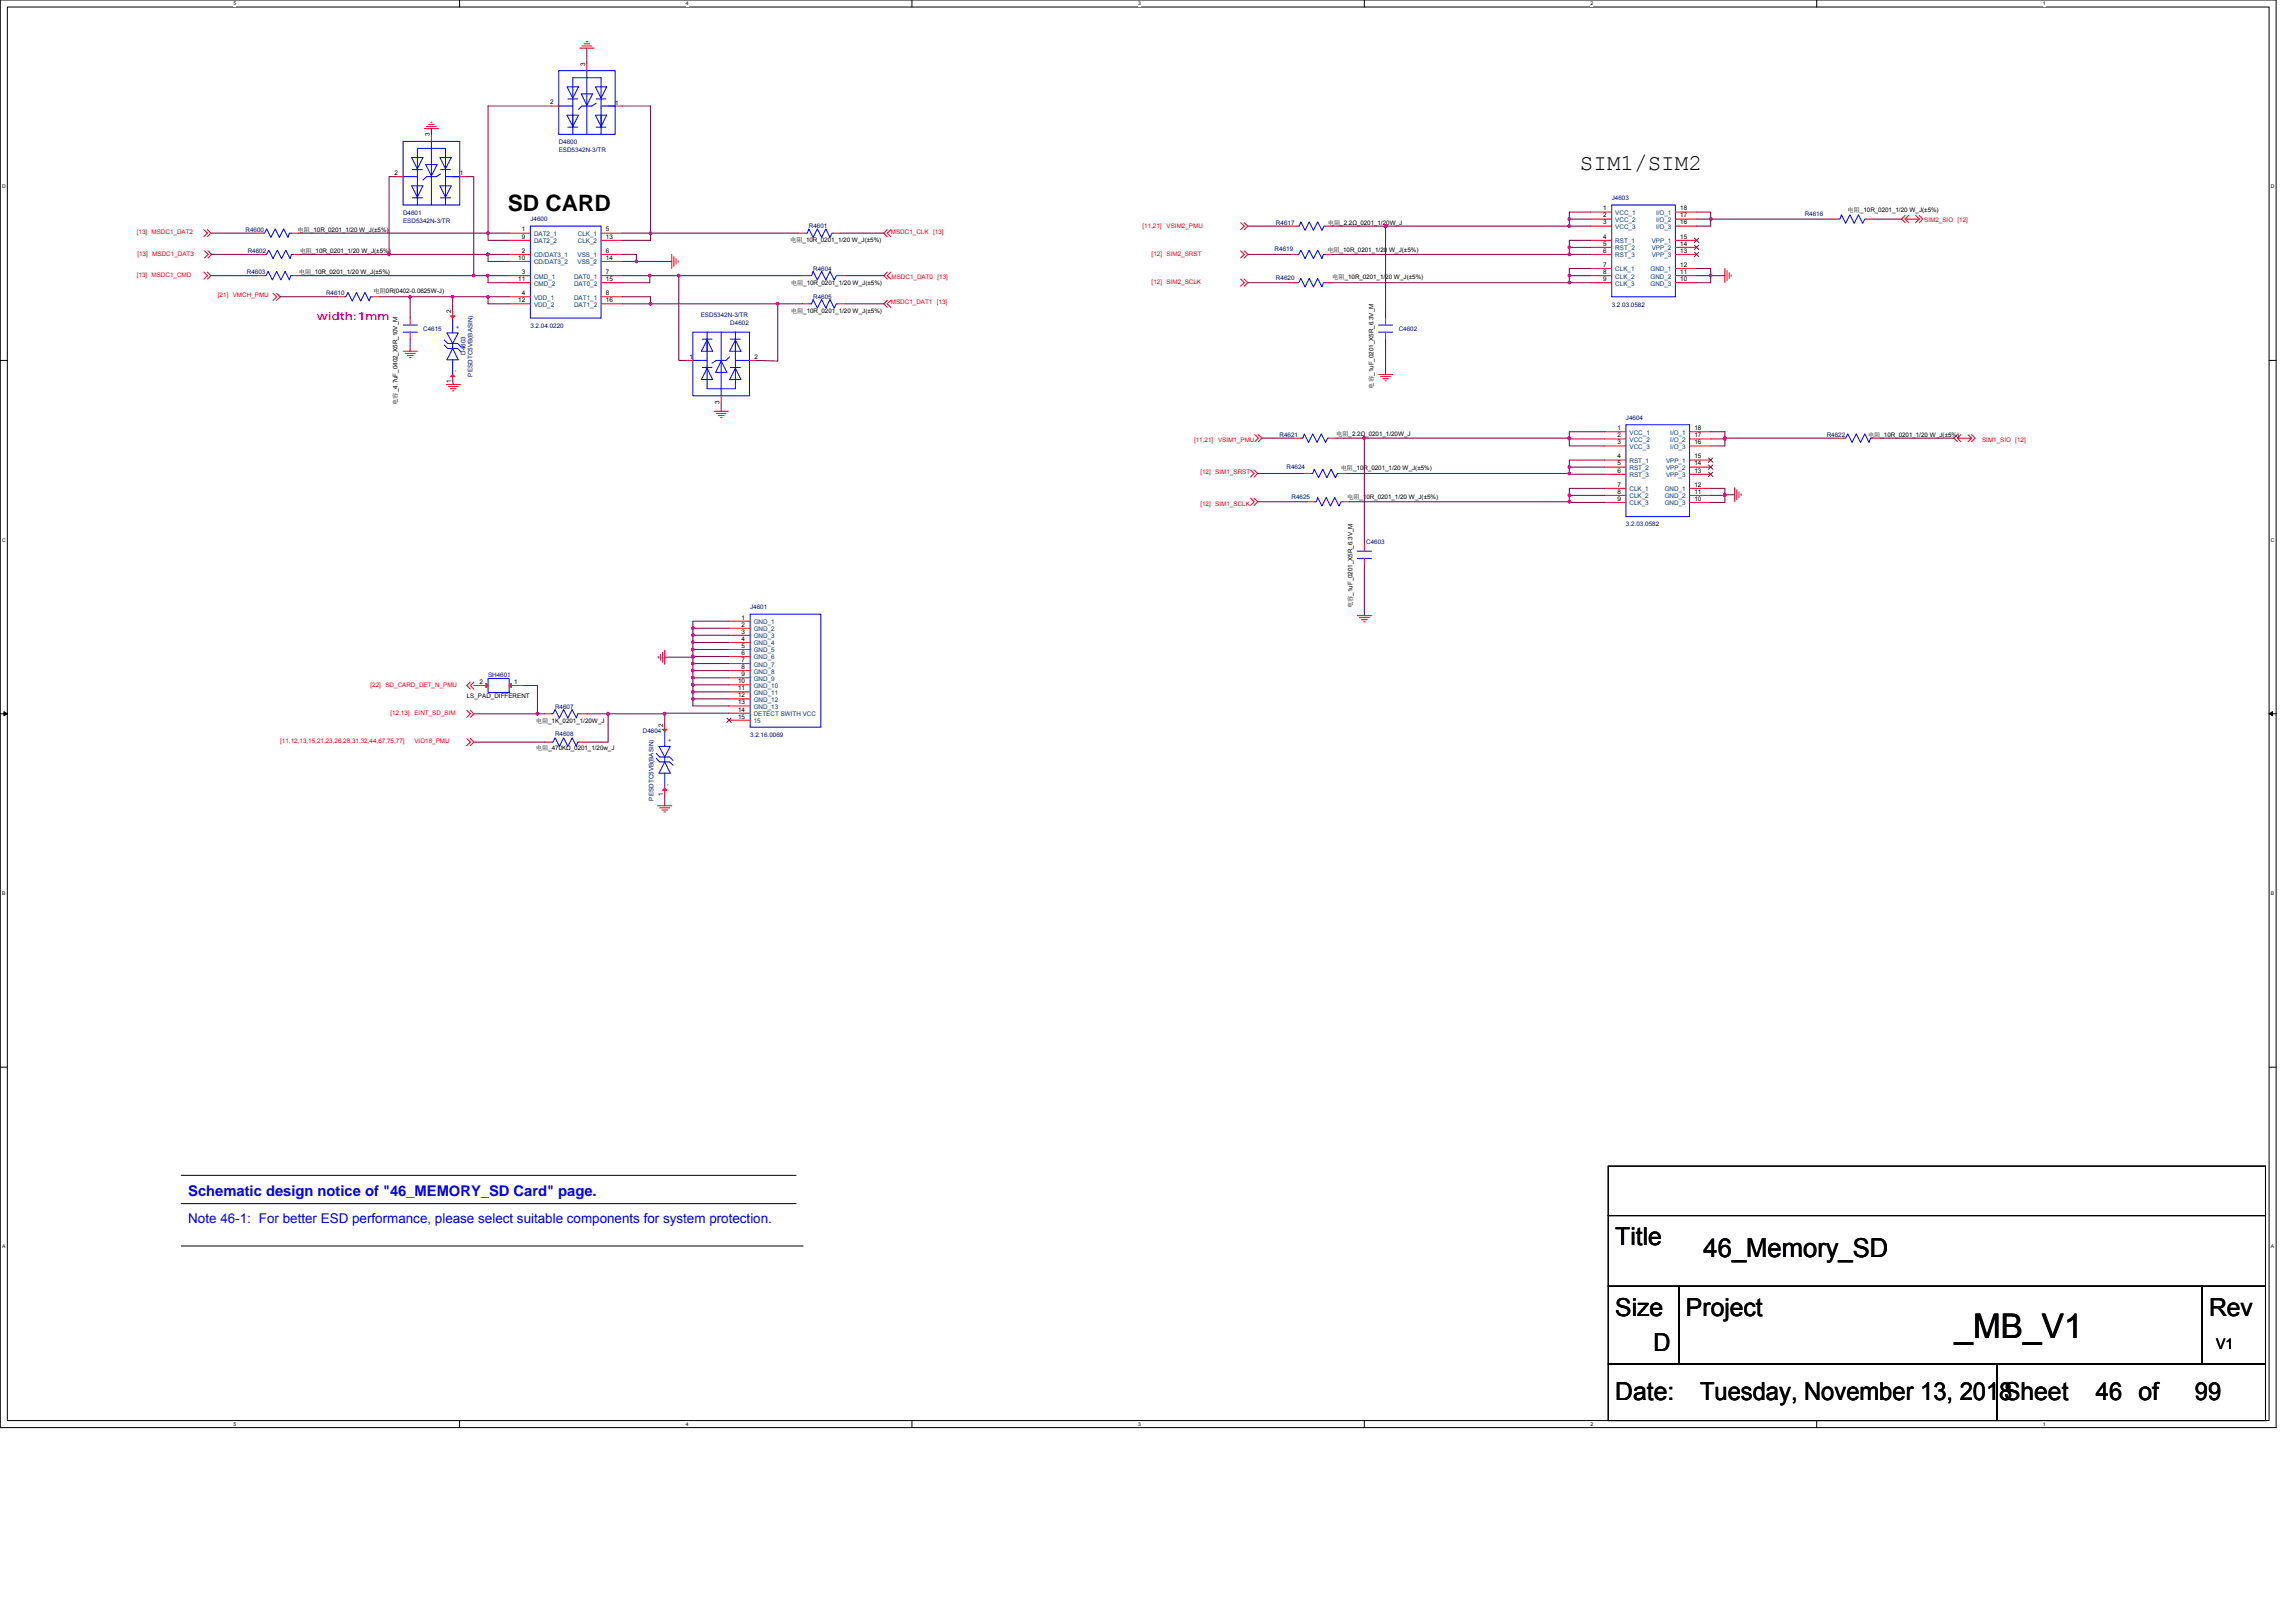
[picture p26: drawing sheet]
<svg xmlns="http://www.w3.org/2000/svg" width="297mm" height="210mm" viewBox="0 0 297 210" stroke-linecap="round" stroke-linejoin="round" font-family="sans-serif">
<defs><g id="words">
<text font-size="4.4" x="252.9" y="173.1">_MB_V1</text>
<text font-size="3.4" x="220.4" y="162.6">46_Memory_SD</text>
<g font-size="3.2">
<text x="209" y="161.1">Title</text>
<text x="209" y="170.2">Size</text>
<text x="218.1" y="170.2">Project</text>
<text x="285.8" y="170.2">Rev</text>
<text x="213.9" y="174.8">D</text>
<text x="209" y="181.2">Date:</text>
<text x="219.9" y="181.2">Tuesday, November 13, 2018Sheet</text>
<text x="271.2" y="181.2">46 of</text>
<text x="283.9" y="181.2">99</text>
</g>
<g font-size="2.9">
<text x="204.4" y="22">SIM1/SIM2</text>
<text x="65.7" y="27.3">SD CARD</text>
</g>
<text font-size="1.9" fill="#00f" x="24.4" y="154.7">Schematic design notice of &quot;46_MEMORY_SD Card&quot; page.</text>
<text font-size="1.9" x="286.7" y="174.5">V1</text>
<text font-size="1.7" fill="#00f" x="24.4" y="158.2">Note 46-1: For better ESD performance, please select suitable components for system protection.</text>
<text font-size="1.5" fill="#f0f" x="41" y="41.4">width:1mm</text>
<g font-size=".8">
<text x="75.7" y="8.5" transform="rotate(-90 75.7 8.5)">3</text>
<text x="55.6" y="17.7" transform="rotate(-90 55.6 17.7)">3</text>
<text x="71.2" y="13.5">2</text>
<text x="79.6" y="13.5">1</text>
<text x="51.1" y="22.6">2</text>
<text x="59.5" y="22.7">1</text>
<text x="38.5" y="30">电阻_10R_0201_1/20 W_J(±5%)</text>
<text x="67.5" y="30">1</text>
<text x="78.4" y="30">5</text>
<text x="171.8" y="29.1">电阻_2.2Ω_0201_1/20W_J</text>
<text x="207.4" y="27.2">1</text>
<text x="207.4" y="28.1">2</text>
<text x="207.4" y="29">3</text>
<text x="217.4" y="29">16</text>
<text x="217.4" y="28.1">17</text>
<text x="217.4" y="27.2">18</text>
<text x="239" y="27.4">电阻_10R_0201_1/20 W_J(±5%)</text>
<text x="38.7" y="35.5">电阻_10R_0201_1/20 W_J(±5%)</text>
<text x="38.8" y="32.7">电阻_10R_0201_1/20 W_J(±5%)</text>
<text x="67.1" y="33.6">10</text>
<text x="67.5" y="30.9">9</text>
<text x="67.5" y="32.7">2</text>
<text x="67.5" y="35.5">3</text>
<text x="78.4" y="30.9">13</text>
<text x="78.4" y="32.7">6</text>
<text x="78.4" y="33.6">14</text>
<text x="78.4" y="35.5">7</text>
<text x="102.2" y="31.3">电阻_10R_0201_1/20 W_J(±5%)</text>
<text x="171.7" y="32.6">电阻_10R_0201_1/20 W_J(±5%)</text>
<text x="207.4" y="30.9">4</text>
<text x="207.4" y="31.8">5</text>
<text x="207.4" y="32.7">6</text>
<text x="207.4" y="34.5">7</text>
<text x="207.4" y="35.5">8</text>
<text x="217.4" y="35.5">11</text>
<text x="217.4" y="34.5">12</text>
<text x="217.4" y="32.7">13</text>
<text x="217.4" y="31.8">14</text>
<text x="217.4" y="30.9">15</text>
<text x="48.3" y="37.9">电阻0R(0402-0.0625W-J)</text>
<text x="58.4" y="40.5" transform="rotate(-90 58.4 40.5)">2</text>
<text x="67.1" y="36.4">11</text>
<text x="67.1" y="39.1">12</text>
<text x="67.5" y="38.2">4</text>
<text x="78.4" y="36.4">15</text>
<text x="78.4" y="38.2">8</text>
<text x="78.4" y="39.1">16</text>
<text x="102.3" y="40.5">电阻_10R_0201_1/20 W_J(±5%)</text>
<text x="102.3" y="36.8">电阻_10R_0201_1/20 W_J(±5%)</text>
<text x="172.4" y="36.1">电阻_10R_0201_1/20 W_J(±5%)</text>
<text x="207.4" y="36.4">9</text>
<text x="217.4" y="36.4">10</text>
<text x="89.2" y="46.4">1</text>
<text x="97.6" y="46.4">2</text>
<text x="51.4" y="52.4" transform="rotate(-90 51.4 52.4)">电容_4.7uF_0402_X5R_10V_M</text>
<text x="58.4" y="49.5" transform="rotate(-90 58.4 49.5)">1</text>
<text x="93.1" y="52.3" transform="rotate(-90 93.1 52.3)">3</text>
<text x="177.7" y="50.3" transform="rotate(-90 177.7 50.3)">电容_1uF_0201_X5R_6.3V_M</text>
<text x="172.9" y="56.4">电阻_2.2Ω_0201_1/20W_J</text>
<text x="209.3" y="55.6">1</text>
<text x="209.3" y="56.6">2</text>
<text x="209.3" y="57.5">3</text>
<text x="209.3" y="59.3">4</text>
<text x="219.2" y="59.3">15</text>
<text x="219.2" y="57.5">16</text>
<text x="219.2" y="56.6">17</text>
<text x="219.2" y="55.6">18</text>
<text x="241.7" y="56.5">电阻_10R_0201_1/20 W_J(±5%)</text>
<text x="173.5" y="60.8">电阻_10R_0201_1/20 W_J(±5%)</text>
<text x="174.3" y="64.6">电阻_10R_0201_1/20 W_J(±5%)</text>
<text x="209.3" y="60.2">5</text>
<text x="209.3" y="61.2">6</text>
<text x="209.3" y="63">7</text>
<text x="209.3" y="63.9">8</text>
<text x="209.3" y="64.8">9</text>
<text x="219.2" y="64.8">10</text>
<text x="219.2" y="63.9">11</text>
<text x="219.2" y="63">12</text>
<text x="219.2" y="61.2">13</text>
<text x="219.2" y="60.2">14</text>
<text x="95.9" y="80.2">1</text>
<text x="95.9" y="81.1">2</text>
<text x="95.9" y="82">3</text>
<text x="95.9" y="82.9">4</text>
<text x="95.9" y="83.8">5</text>
<text x="175" y="78.7" transform="rotate(-90 175 78.7)">电容_1uF_0201_X5R_6.3V_M</text>
<text x="62" y="88.5">2</text>
<text x="66.5" y="88.5">1</text>
<text x="95.5" y="88.4">10</text>
<text x="95.5" y="89.3">11</text>
<text x="95.9" y="84.7">6</text>
<text x="95.9" y="85.6">7</text>
<text x="95.9" y="86.6">8</text>
<text x="95.9" y="87.5">9</text>
<text x="60.4" y="90.3">LS_PAD_DIFFERENT</text>
<text x="69.3" y="93.5">电阻_1K_0201_1/20W_J</text>
<text x="85.8" y="94" transform="rotate(-90 85.8 94)">2</text>
<text x="95.5" y="90.2">12</text>
<text x="95.5" y="91.1">13</text>
<text x="95.5" y="92.1">14</text>
<text x="95.5" y="93">15</text>
<text x="69.3" y="97.1">电阻_470KΩ_0201_1/20w_J</text>
<text x="85.8" y="103" transform="rotate(-90 85.8 103)">1</text>
</g>
<g font-size=".8" fill="#000080">
<text x="72.3" y="18.6">D4600</text>
<text x="72.3" y="19.7">ESD5342N-3/TR</text>
<text x="31.8" y="30">R4600</text>
<text x="52.2" y="27.8">D4601</text>
<text x="52.2" y="28.9">ESD5342N-3/TR</text>
<text x="68.6" y="28.6">J4600</text>
<text x="104.6" y="29.5">R4601</text>
<text x="165.1" y="29.1">R4617</text>
<text x="208.5" y="25.9">J4603</text>
<text x="233.5" y="28">R4616</text>
<text x="31.9" y="35.5">R4603</text>
<text x="32" y="32.7">R4602</text>
<text x="105.2" y="35">R4604</text>
<text x="164.9" y="32.5">R4619</text>
<text x="42.2" y="38.2">R4610</text>
<text x="90.7" y="41">ESD5342N-3/TR</text>
<text x="105.2" y="38.7">R4605</text>
<text x="165.1" y="36.3">R4620</text>
<text x="208.5" y="39.7">3.2.03.0582</text>
<text x="54.8" y="42.8">C4615</text>
<text x="60.2" y="45.9" transform="rotate(-90 60.2 45.9)">D4603</text>
<text x="68.6" y="42.4">3.2.04.0220</text>
<text x="94.5" y="42">D4602</text>
<text x="181" y="42.8">C4602</text>
<text x="61.1" y="48.7" transform="rotate(-90 61.1 48.7)">PESDTC5VB(BASIN)</text>
<text x="165.5" y="56.5">R4621</text>
<text x="210.4" y="54.3">J4604</text>
<text x="236.3" y="56.5">R4622</text>
<text x="166.5" y="60.7">R4624</text>
<text x="167.1" y="64.5">R4625</text>
<text x="176.7" y="70.4">C4603</text>
<text x="210.4" y="68.1">3.2.03.0582</text>
<text x="97" y="78.8">J4601</text>
<text x="63.1" y="87.6">SH4601</text>
<text x="71.8" y="91.7">R4607</text>
<text x="71.8" y="95.3">R4608</text>
<text x="83.2" y="94.9">D4604</text>
<text x="97" y="95.4">3.2.16.0069</text>
<text x="84.5" y="103.6" transform="rotate(-90 84.5 103.6)">PESDTC5VB(BASIN)</text>
</g>
<g font-size=".8" fill="#f00">
<text x="147.8" y="29.5">[11,21]</text>
<text x="150.9" y="29.5">VSIM2_PMU</text>
<text x="248.9" y="28.7">SIM2_SIO [12]</text>
<text x="17.7" y="35.8">[13] MSDC1_CMD</text>
<text x="17.7" y="30.3">[13] MSDC1_DAT2</text>
<text x="17.8" y="33.1">[13]</text>
<text x="19.7" y="33.1">MSDC1_DAT3</text>
<text x="115.2" y="30.2">MSDC1_CLK</text>
<text x="120.7" y="30.2">[13]</text>
<text x="149" y="33.2">[12]</text>
<text x="150.9" y="33.2">SIM2_SRST</text>
<text x="28.2" y="38.5">[21]</text>
<text x="30.1" y="38.5">VMCH_PMU</text>
<text x="115.2" y="39.4">MSDC1_DAT1 [13]</text>
<text x="115.3" y="36.1">MSDC1_DAT0 [13]</text>
<text x="149" y="36.7">[12]</text>
<text x="150.9" y="36.7">SIM2_SCLK</text>
<text x="154.5" y="57.2">[11,21]</text>
<text x="157.6" y="57.2">VSIM1_PMU</text>
<text x="256.4" y="57.2">SIM1_SIO [12]</text>
<text x="155.3" y="65.4">[12]</text>
<text x="155.3" y="61.3">[12]</text>
<text x="157.2" y="65.4">SIM1_SCLK</text>
<text x="157.2" y="61.3">SIM1_SRST</text>
<text x="47.9" y="88.9">[22]</text>
<text x="49.9" y="88.9">SD_CARD_DET_N_PMU</text>
<text x="50.5" y="92.5">[12,13]</text>
<text x="53.6" y="92.5">EINT_SD_SIM</text>
<text x="36.3" y="96.2">[11,12,13,15,21,23,26,28,31,32,44,67,75,77]</text>
<text x="53.6" y="96.2">VIO18_PMU</text>
</g>
<g font-size=".8" fill="#004080">
<text x="209" y="27.8">VCC_1</text>
<text x="209" y="28.7">VCC_2</text>
<text x="209" y="29.6">VCC_3</text>
<text x="214.2" y="29.6">I/O_3</text>
<text x="214.2" y="28.7">I/O_2</text>
<text x="214.2" y="27.8">I/O_1</text>
<text x="69.1" y="30.5">DAT2_1</text>
<text x="69.1" y="31.5">DAT2_2</text>
<text x="69.1" y="33.3">CD/DAT3_1</text>
<text x="69.1" y="34.2">CD/DAT3_2</text>
<text x="74.7" y="33.3">VSS_1</text>
<text x="74.7" y="34.2">VSS_2</text>
<text x="74.8" y="30.5">CLK_1</text>
<text x="74.8" y="31.5">CLK_2</text>
<text x="209" y="31.5">RST_1</text>
<text x="209" y="32.4">RST_2</text>
<text x="209" y="33.3">RST_3</text>
<text x="209" y="35.1">CLK_1</text>
<text x="213.5" y="35.1">GND_1</text>
<text x="213.7" y="33.3">VPP_3</text>
<text x="213.7" y="32.4">VPP_2</text>
<text x="213.7" y="31.5">VPP_1</text>
<text x="69.1" y="36">CMD_1</text>
<text x="69.1" y="37">CMD_2</text>
<text x="69.1" y="38.8">VDD_1</text>
<text x="69.1" y="39.7">VDD_2</text>
<text x="74.3" y="36">DAT0_1</text>
<text x="74.3" y="37">DAT0_2</text>
<text x="74.3" y="38.8">DAT1_1</text>
<text x="74.3" y="39.7">DAT1_2</text>
<text x="209" y="36">CLK_2</text>
<text x="209" y="37">CLK_3</text>
<text x="213.5" y="37">GND_3</text>
<text x="213.5" y="36">GND_2</text>
<text x="59.5" y="42.5" transform="rotate(-90 59.5 42.5)">+</text>
<text x="59.2" y="48.2" transform="rotate(-90 59.2 48.2)">-</text>
<text x="210.8" y="56.2">VCC_1</text>
<text x="210.8" y="57.2">VCC_2</text>
<text x="210.8" y="58.1">VCC_3</text>
<text x="210.8" y="59.9">RST_1</text>
<text x="215.5" y="59.9">VPP_1</text>
<text x="216.1" y="58.1">I/O_3</text>
<text x="216.1" y="57.2">I/O_2</text>
<text x="216.1" y="56.2">I/O_1</text>
<text x="210.8" y="60.8">RST_2</text>
<text x="210.8" y="61.7">RST_3</text>
<text x="210.8" y="63.6">CLK_1</text>
<text x="210.8" y="64.5">CLK_2</text>
<text x="210.8" y="65.4">CLK_3</text>
<text x="215.4" y="65.4">GND_3</text>
<text x="215.4" y="64.5">GND_2</text>
<text x="215.4" y="63.6">GND_1</text>
<text x="215.5" y="61.7">VPP_3</text>
<text x="215.5" y="60.8">VPP_2</text>
<text x="97.5" y="80.8">GND_1</text>
<text x="97.5" y="81.7">GND_2</text>
<text x="97.5" y="82.6">GND_3</text>
<text x="97.5" y="83.5">GND_4</text>
<text x="97.5" y="84.4">GND_5</text>
<text x="97.5" y="85.3">GND_6</text>
<text x="97.5" y="86.2">GND_7</text>
<text x="97.5" y="87.1">GND_8</text>
<text x="97.5" y="88.1">GND_9</text>
<text x="97.5" y="89">GND_10</text>
<text x="97.5" y="89.9">GND_11</text>
<text x="97.5" y="90.8">GND_12</text>
<text x="97.5" y="91.7">GND_13</text>
<text x="97.5" y="92.6">DETECT SWITH VCC</text>
<text x="97.5" y="93.6">15</text>
<text x="86.6" y="101.7" transform="rotate(-90 86.6 101.7)">-</text>
<text x="86.9" y="96" transform="rotate(-90 86.9 96)">+</text>
</g>
<g font-size=".7">
<text x="30.2" y=".7">5</text>
<text x="88.7" y=".7">4</text>
<text x="147.2" y=".7">3</text>
<text x="205.8" y=".7">2</text>
<text x="264.3" y=".7">1</text>
<text x=".3" y="24.4">D</text>
<text x="293.8" y="24.4">D</text>
<text x=".3" y="70.1">C</text>
<text x="293.8" y="70.1">C</text>
<text x=".3" y="115.8">B</text>
<text x="293.8" y="115.8">B</text>
<text x=".3" y="161.5">A</text>
<text x="293.8" y="161.5">A</text>
<text x="30.2" y="184.5">5</text>
<text x="88.7" y="184.5">4</text>
<text x="147.2" y="184.5">3</text>
<text x="205.8" y="184.5">2</text>
<text x="264.3" y="184.5">1</text>
</g>
</g></defs>
<path d="M0 0h294.5v184.7h-294.5zM.9 .9h292.7v182.9h-292.7z" fill="none" stroke="#000" stroke-width=".13"/>
<g fill="#fff">
<path d="M30.2 .1h.4v.7h-.4z"/>
<path d="M30.2 183.9h.4v.7h-.4z"/>
</g>
<path d="M59.5 0v.9M59.5 183.8v.9" fill="none" stroke="#000" stroke-width=".13"/>
<g fill="#fff">
<path d="M88.7 .1h.4v.7h-.4z"/>
<path d="M88.7 183.9h.4v.7h-.4z"/>
</g>
<path d="M118 0v.9M118 183.8v.9" fill="none" stroke="#000" stroke-width=".13"/>
<g fill="#fff">
<path d="M147.2 .1h.4v.7h-.4z"/>
<path d="M147.2 183.9h.4v.7h-.4z"/>
</g>
<path d="M176.5 0v.9M176.5 183.8v.9" fill="none" stroke="#000" stroke-width=".13"/>
<g fill="#fff">
<path d="M205.8 .1h.3v.7h-.3z"/>
<path d="M205.8 183.9h.3v.7h-.3z"/>
</g>
<path d="M235 0v.9M235 183.8v.9" fill="none" stroke="#000" stroke-width=".13"/>
<g fill="#fff">
<path d="M264.3 .1h.3v.7h-.3z"/>
<path d="M264.3 183.9h.3v.7h-.3z"/>
<path d="M.3 23.8h.4v.7h-.4z"/>
<path d="M293.8 23.8h.5v.7h-.5z"/>
<path d="M.3 69.5h.4v.7h-.4z"/>
<path d="M293.8 69.5h.5v.7h-.5z"/>
</g>
<path d="M0 46.6h.9M293.6 46.6h.9" fill="none" stroke="#000" stroke-width=".13"/>
<g fill="#fff">
<path d="M.3 115.2h.4v.8h-.4z"/>
<path d="M293.8 115.2h.4v.8h-.4z"/>
</g>
<path d="M0 92.4h.9M293.6 92.4h.9" fill="none" stroke="#000" stroke-width=".13"/>
<path d="M.5 92.1l.4 .3-.4 .2zM293.6 92.4l.4-.3v.5z" fill="#000" stroke="#000" stroke-width=".13"/>
<g fill="#fff">
<path d="M.3 160.9h.4v.8h-.4z"/>
<path d="M293.8 160.9h.4v.8h-.4z"/>
</g>
<path d="M0 138.1h.9M293.6 138.1h.9M23.4 155.7h79.6M23.4 152.1h79.6M208.1 157.3h85v9.1h-85zM208.1 150.9h85v6.4h-85zM23.4 161.2h80.5M208.1 166.4h9.1v10.1h-9.1zM208.1 176.5h50.3v7.3h-50.3zM217.2 166.4h67.7v10.1h-67.7zM258.4 176.5h34.7v7.3h-34.7zM284.9 166.4h8.2v10.1h-8.2z" fill="none" stroke="#000" stroke-width=".13"/>
<g fill="none" stroke="#f00" stroke-width=".13">
<path d="M54.9 16.6h1.8M55.2 16.4h1.2M55.5 16.1h.7M55.7 15.8h.2M55.8 17.4v.9M71.3 13.7h1M75 6.2h1.9M75.3 5.9h1.3M75.6 5.7h.7M75.8 5.4h.2M75.9 8.2v.9M79.6 13.7h.9"/>
<path d="M26.4 35.2l.4 .5-.4 .4M26.4 29.7l.4 .5-.4 .4M26.5 32.4l.4 .5-.4 .5M26.8 35.2l.5 .5-.5 .4M26.8 29.7l.5 .5-.5 .4M26.9 32.4l.5 .5-.5 .5M33.1 30.2h1M33.3 35.7h.9M33.4 32.9h.9M35.3 38l.5 .4-.5 .5M35.8 38l.5 .4-.5 .5M37.7 30.2h.9"/>
<path d="M37.9 35.7h.9M38 32.9h.9M43.6 38.4h1M48.2 38.4h.9M51.2 22.9h1M59.5 22.9h.9M65.9 30.2h2.7M65.9 31.1h2.7M65.9 32.9h2.7M65.9 33.8h2.7M65.9 35.7h2.7M65.9 36.6h2.7"/>
<path d="M65.9 38.4h2.7M65.9 39.3h2.7M77.8 30.2h2.7M77.8 31.1h2.7M77.8 32.9h2.7M77.8 33.8h2.7M77.8 35.7h2.7M77.8 36.6h2.7M77.8 38.4h2.7M77.8 39.3h2.7M86.9 32.9v1.8M87.2 33.2v1.3"/>
<path d="M87.5 33.5v.7M87.7 33.7v.2M103.3 30.2h.9M103.8 39.3h.9M103.8 35.7h.9M107.8 30.2h1M108.4 39.3h.9M108.4 35.7h.9M114.8 38.9l-.5 .4 .5 .5M114.8 35.2l-.5 .5 .5 .4M114.8 29.7l-.5 .5 .5 .4M115.2 38.9l-.4 .4 .4 .5"/>
<path d="M115.2 35.2l-.4 .5 .4 .4M115.2 29.7l-.4 .5 .4 .4M160.5 36.1l.5 .5-.5 .4M160.5 32.4l.5 .5-.5 .5M160.5 28.8l.5 .5-.5 .4M161 36.1l.4 .5-.4 .4M161 32.4l.4 .5-.4 .5M161 28.8l.4 .5-.4 .4M166.9 36.6h.9M166.9 32.9h.9M166.9 29.3h.9M171.5 36.6h.9"/>
<path d="M171.5 32.9h.9M171.5 29.3h.9M205.8 27.4h2.7M205.8 28.3h2.7M205.8 29.3h2.7M205.8 31.1h2.7M205.8 32h2.7M205.8 32.9h2.7M205.8 34.7h2.7M205.8 35.7h2.7M205.8 36.6h2.7M216.7 36.6h2.8"/>
<path d="M216.7 35.7h2.8M216.7 34.7h2.8M216.7 32.9h2.8M216.7 32h2.8M216.7 31.1h2.8M216.7 29.3h2.8M216.7 28.3h2.8M216.7 27.4h2.8M223.2 34.7v1.9M223.4 35v1.3M223.7 35.3v.7M224 35.6v.2"/>
<path d="M236.9 28.3h.9M241.4 28.3h1M246.5 28.3l.4 .5M246.5 27.9l-.5 .4 .5 .5M246.5 28.3h1.8M246.9 27.9l-.4 .4M247.8 27.9l.5 .4M248.3 27.9l.4 .4-.4 .5M248.3 28.3l-.5 .5M52.2 45.4h1.8M52.4 45.7h1.3M52.7 46h.7"/>
<path d="M53 46.3h.2M53.1 41.1v1M53.1 43v.9M57.7 49.7h1.9M58 50h1.3M58.3 50.3h.7M58.6 50.6h.1M58.6 48.5v.9M58.6 40.2v.9M88.7 46.6h.9M92.4 53.2h1.8M92.7 53.5h1.2"/>
<path d="M92.9 53.8h.8M93.2 54h.2M93.3 51.2v.9M97 46.6h.9M162.3 56.2l.5 .5-.5 .4M162.8 56.2l.5 .5-.5 .4M167.4 56.7h.9M171.9 56.7h1M178.3 48.5h1.9M178.6 48.7h1.3M178.9 49h.7M179.2 49.3h.1"/>
<path d="M179.3 41.1v1M179.3 43v.9M207.6 55.9h2.8M207.6 56.8h2.8M207.6 57.7h2.8M207.6 59.5h2.8M218.6 59.5h2.7M218.6 57.7h2.7M218.6 56.8h2.7M218.6 55.9h2.7M237.7 56.7h.9M242.2 56.7h1"/>
<path d="M253.2 56.7l.5 .4M253.2 56.2l-.4 .5 .4 .4M253.2 56.7h1.9M253.7 56.2l-.5 .5M254.6 56.2l.5 .5M255.1 56.2l.4 .5-.4 .4M255.1 56.7l-.5 .4M161.8 64.5l.4 .4-.4 .5M161.8 60.8l.4 .5-.4 .4M162.2 64.5l.5 .4-.5 .5M162.2 60.8l.5 .5-.5 .4M168.7 61.3h.9"/>
<path d="M169.1 64.9h.9M173.2 61.3h.9M173.7 64.9h.9M175.6 79.7h1.8M175.9 79.9h1.3M176.5 70.4v.9M176.5 72.2v1M207.6 60.4h2.8M207.6 61.4h2.8M207.6 63.2h2.8M207.6 64.1h2.8M207.6 65h2.8"/>
<path d="M218.6 65h2.7M218.6 64.1h2.7M218.6 63.2h2.7M218.6 61.4h2.7M218.6 60.4h2.7M224.4 63.1v1.8M224.7 63.4v1.2M225 63.6v.8M225.3 63.9v.2M60.4 91.9l.5 .5-.5 .4M60.4 95.5l.5 .5-.5 .5M60.9 91.9l.4 .5-.4 .4"/>
<path d="M60.9 95.5l.4 .5-.4 .5M60.9 88.2l-.5 .5 .5 .5M61.3 88.2l-.4 .5 .4 .5M61.3 88.7h1.8M65.9 88.7h1.8M70.4 92.4h.9M70.4 96h.9M75 92.4h.9M75 96h.9M85.2 84.9v.2M85.4 84.7v.7M85.7 84.4v1.3"/>
<path d="M86 84.1v1.9M86 93.7v.9M94.3 80.4h2.7M94.3 81.3h2.7M94.3 82.2h2.7M94.3 83.1h2.7M94.3 84h2.7M94.3 84.9h2.7M94.3 85.9h2.7M94.3 86.8h2.7M94.3 87.7h2.7M94.3 88.6h2.7"/>
<path d="M94.3 89.5h2.7M94.3 90.4h2.7M94.3 91.3h2.7M94.3 92.3h2.7M94.3 93.2h2.7M176.1 80.2h.8M176.4 80.5h.2M85.1 104.2h1.8M85.3 104.5h1.3M85.6 104.8h.8M85.9 105.1h.2M86 102v.9"/>
</g>
<g fill="none" stroke="#00f" stroke-width=".13">
<path d="M52.2 18.3h7.3v8.2h-7.3zM55.8 19.2h-1.8v7.3M55.8 19.2h1.8v7.3M55.8 18.3v.9M55.8 19.2v7.3M72.3 9.1h7.3v8.3h-7.3zM72.3 13.7h1.8M73.4 11.2h1.4l-.7 1.5zM73.4 14.9h1.4l-.7 1.5zM73.5 12.8h1.2M73.5 16.4h1.2M74.1 14.9v1.7"/>
<path d="M75.2 12.1h1.5l-.8 1.5zM75.9 10.1h-1.8v7.3M75.9 10.1h1.9v7.3M75.9 9.1v1M75.9 10.1v7.3M77 11.2h1.5l-.7 1.5zM77 14.9h1.5l-.7 1.5zM77.1 12.8h1.3M77.1 16.4h1.3M77.1 13.4l-.5 .3h-1.3l-.5 .5M77.8 14.9v1.7M77.8 13.7h1.8h-.9"/>
<path d="M34.1 30.2h.1M34.1 30.2h.1l.3-.6 .5 1.1 .6-1.1 .5 1.1 .6-1.1 .6 1.1 .1-.5h.3M34.2 35.7h.1M34.2 35.7h.2l.3-.6 .5 1.1 .6-1.1 .5 1.1 .6-1.1 .5 1.1 .2-.5h.3M34.3 32.9h.1M34.3 32.9h.2l.3-.5 .5 1.1 .6-1.1 .5 1.1 .6-1.1 .5 1.1 .2-.6h.3M37.7 30.2h.1M37.9 35.7h.1M38 32.9h.1M44.6 38.4h.1M44.6 38.4h.1l.3-.6 .6 1.1 .5-1.1 .6 1.1 .5-1.1 .6 1.1 .1-.5h.3M48.2 38.4h.1"/>
<path d="M52.2 22.9h1.8M53.3 20.4h1.4l-.7 1.4zM53.3 24h1.4l-.7 1.5zM53.3 21.9h1.3M53.3 25.6h1.3M54 24v1.7M55.1 21.3h1.5l-.8 1.5zM56.9 20.4h1.5l-.8 1.4zM56.9 24h1.5l-.8 1.5zM57 21.9h1.3M57 25.6h1.3M57 22.5l-.6 .4h-1.2l-.5 .4"/>
<path d="M57.6 24v1.7M57.6 22.9h1.9h-.9M68.6 29.3h9.2v11.8h-9.2zM104.2 30.2h.1M104.2 30.2h.3l.1-.6 .6 1.1 .5-1.1 .6 1.1 .5-1.1 .6 1.1 .3-.5h.1M104.7 39.3h.1M104.7 39.3h.3l.2-.5 .5 1.1 .6-1.1 .5 1.1 .6-1.1 .5 1.1 .3-.6h.2M104.7 35.7h.1M104.7 35.7h.3l.2-.6 .5 1.1 .6-1.1 .5 1.1 .6-1.1 .5 1.1 .3-.5h.2M107.8 30.2h.1M108.4 39.3h.1M108.4 35.7h.1"/>
<path d="M167.8 36.6h.1M167.8 36.6h.2l.3-.6 .5 1.1 .6-1.1 .5 1.1 .6-1.1 .5 1.1 .2-.5h.3M167.8 32.9h.1M167.8 32.9h.2l.3-.5 .5 1.1 .6-1.1 .5 1.1 .6-1.1 .5 1.1 .2-.6h.3M167.8 29.3h.1M167.8 29.3h.3l.2-.6 .5 1.1 .6-1.1 .5 1.1 .6-1.1 .5 1.1 .3-.5h.2M171.5 36.6h.1M171.5 32.9h.1M171.5 29.3h.1M208.5 26.5h8.2v11.9h-8.2zM237.8 28.3h.1M237.8 28.3h.3l.1-.5 .6 1.1 .5-1.1 .6 1.1 .5-1.1 .6 1.1 .3-.6h.1"/>
<path d="M241.4 28.3h.1M52.2 42.1h1.8M52.2 43h1.8M53.1 42.1h.1M53.1 43h.1M57.5 44l.4 .4h1.3l.4 .5M57.5 44.6l.4 .5h1.3l.4 .4M57.8 43.1h1.5l-.7 1.3zM58.6 41.1v2M58.6 46.5v2M58.6 44.4v.7M58.6 45.1l.7 1.4h-1.5z"/>
<path d="M89.6 43h7.4v8.2h-7.4zM90.6 46.6h-1h1.9M90.8 47.5h1.3M90.8 43.9h1.3M91.5 43v7.3h1.8M91.5 47.6l.7 1.5h-1.5zM91.5 43.8v1.6M91.5 44l.7 1.4h-1.5zM93.3 50.3v.9M93.3 46.7l.7 1.5h-1.4zM93.3 43v7.3M94.4 46.2l-.5 .4h-1.2l-.6 .4"/>
<path d="M94.5 47.5h1.3M94.5 43.9h1.3M95.1 43v7.3h-1.8M95.1 47.6l.8 1.5h-1.5zM95.1 44l.8 1.4h-1.5zM95.1 43.8v1.6M95.1 46.6h1.9M168.3 56.7h.1M168.3 56.7h.3l.1-.6 .6 1.1 .5-1.1 .6 1.1 .5-1.1 .6 1.1 .3-.5h.1M171.9 56.7h.1M178.3 42.1h1.9M178.3 43h1.9"/>
<path d="M179.3 42.1h.1M179.3 43h.1M210.4 54.9h8.2v11.9h-8.2zM238.6 56.7h.1M238.6 56.7h.2l.3-.6 .5 1.1 .6-1.1 .5 1.1 .6-1.1 .5 1.1 .2-.5h.2M242.2 56.7h.1M97 79.5h9.2v14.6h-9.2zM169.6 61.3h.1M169.6 61.3h.2l.2-.6 .6 1.1 .5-1.1 .6 1.1 .5-1.1 .6 1.1 .2-.5h.2M170 64.9h.1M170 64.9h.3l.2-.5 .5 1.1 .6-1.1 .5 1.1 .6-1.1 .5 1.1 .3-.6h.2M173.2 61.3h.1"/>
<path d="M173.7 64.9h.1M175.6 71.3h1.8M175.6 72.2h1.8M176.5 71.3h.1M176.5 72.2h.1M63.1 88.7h.1M63.1 87.8h2.8v1.8h-2.8zM65.9 88.7h.1M71.3 92.4h.1M71.3 92.4h.2l.3-.6 .6 1.1 .5-1.1 .6 1.1 .5-1.1 .6 1.1 .1-.5h.3M71.3 96h.1M71.3 96h.2l.3-.5 .6 1.1 .5-1.1 .6 1.1 .5-1.1 .6 1.1 .1-.6h.3"/>
<path d="M75 92.4h.1M75 96h.1M84.9 97.5l.4 .4h1.3l.5 .5M84.9 98.1l.4 .5h1.3l.5 .4M85.3 96.6h1.4l-.7 1.3zM86 94.6v2M86 97.9v.7M86 98.6l.7 1.4h-1.4zM86 100v2"/>
</g>
<g fill="#f00" stroke="#f00" stroke-width=".13">
<path d="M85.7 102.2l.3-.2 .3 .2z"/>
<path d="M85.7 94.4h.6l-.3 .2z"/>
<path d="M58.3 48.7l.3-.2 .2 .2z"/>
<path d="M58.3 40.9h.5l-.2 .2z"/>
<path d="M65.9 88.7l.2-.3v.6z"/>
<path d="M62.9 88.4l.2 .3-.2 .3z"/>
</g>
<g fill="none" stroke="#804000" stroke-width=".13">
<path d="M219.2 32.6l.6 .6M219.2 31.7l.6 .6M219.2 30.8l.6 .6M219.8 32.6l-.6 .6M219.8 31.7l-.6 .6M219.8 30.8l-.6 .6M221 59.2l.6 .6M221.6 59.2l-.6 .6M221 61.1l.6 .6M221 60.2l.6 .5M221.6 61.1l-.6 .6M221.6 60.2l-.6 .5"/>
<path d="M94 92.9l.6 .6M94.6 92.9l-.6 .6"/>
</g>
<g fill="none" stroke="#800040" stroke-width=".13">
<path d="M55.8 16.6v.8M71.3 13.7h-8.2v16.5M75.9 6.2v2M80.5 13.7h3.7v16.5M27.3 30.2h5.8M27.3 35.7h6M27.4 32.9h6M36.3 38.4h7.3M38.6 30.2h24.5M38.8 35.7h22.5M38.9 32.9h11.4M49.1 38.4h4"/>
<path d="M50.3 32.9h12.8M51.2 22.9h-.9v10M53.1 38.4v2.7M53.1 38.4h5.5M60.4 22.9h.9v12.8M61.3 35.7h1.8M63.1 30.2h2.8M63.1 38.4v.9h2.8M63.1 38.4h2.8M63.1 30.2v.9h2.8M63.1 32.9v.9h2.8M63.1 32.9h2.8"/>
<path d="M63.1 35.7v.9h2.8M63.1 35.7h2.8M63.1 38.4h-4.5v1.8M80.5 32.9h1.8v.9M80.5 33.8h1.8M80.5 30.2h3.7M80.5 35.7h3.6M80.5 39.3h3.7M80.5 38.4h3.7v.9M82.3 33.8h4.6M84.1 35.7h3.7M84.1 35.7v.9h-3.6"/>
<path d="M84.2 39.3h16.4M84.2 30.2v.9h-3.7M84.2 30.2h19.1M87.8 35.7v10.9h.9M87.8 35.7h16M103.8 39.3h-3.2v7.4l-2.7-.1M108.8 30.2h5.5M109.3 39.3h5M109.3 35.7h5M161.4 36.6h5.5M161.4 29.3h5.5M161.4 32.9h5.5"/>
<path d="M172.4 32.9h30.6M172.4 36.6h30.6M172.4 29.3h6.9v11.8M179.3 29.3h23.7M203 28.3h2.8M203 28.3v1M203 29.3h2.8M203 32.9h2.8M203 32h2.8M203 32v.9M203 36.6h2.8M203 35.7h2.8"/>
<path d="M203 35.7v.9M205.8 27.4h-2.8v.9M205.8 31.1h-2.8v.9M205.8 34.7h-2.8v1M219.5 35.7h1.8M219.5 34.7h1.8v1M219.5 28.3h1.8M219.5 27.4h1.8v.9M221.3 35.7h1.9M221.3 35.7v.9h-1.8M221.3 28.3v1h-1.8M221.3 28.3h15.6"/>
<path d="M242.4 28.3h3.6M53.1 43.9v1.5M58.6 49.4v.3M93.3 52.1v1.1M163.3 56.7h4.1M172.9 56.7h3.6M176.5 56.7h26.5M176.5 56.7v13.7M179.3 43.9v4.6M203 56.8h4.6M203 56.7v.1M203 56.8v.9h4.6"/>
<path d="M207.6 55.9h-4.6v.8M207.6 59.5h-4.6v.9M221.3 55.9h1.9v.8M221.3 56.8h1.9M223.2 56.8v.9h-1.9M223.2 56.7v.1M223.2 56.7h14.5M243.2 56.7h9.6M162.7 64.9h6.4M162.7 61.3h6M174.1 61.3h28.9M174.6 64.9h28.4"/>
<path d="M176.5 73.2v6.5M203 61.3v.1h4.6M203 60.4v.9M203 64.9v.1h4.6M203 64.1v.8M203 60.4h4.6M203 64.1h4.6M207.6 63.2h-4.6v.9M221.3 63.2h1.9v.8M221.3 64.1h1.9v.9h-1.9M223.2 64v.1M223.2 64h1.2"/>
<path d="M61.3 92.4h8.2M61.3 96h9.1M67.7 88.7h1.8v3.7h.9M75.9 92.4h2.8M78.7 92.4v3.6h-2.8M78.7 92.4h7.3M86 85h3.6M86 92.4v1.3M89.6 90.4v.9h4.7M89.6 84.9v.1M89.6 81.3h4.7M89.6 81.3v.9"/>
<path d="M89.6 82.2h4.7M89.6 82.2v.9M89.6 83.1h4.7M89.6 83.1v.9M89.6 84h4.7M89.6 84v.9M89.6 84.9h4.7M89.6 85.9h4.7M89.6 85.9v.9M89.6 86.8h4.7M89.6 86.8v.9M89.6 87.7h4.7"/>
<path d="M89.6 87.7v.9M89.6 88.6h4.7M89.6 88.6v.9M89.6 89.5h4.7M89.6 89.5v.9M89.6 90.4h4.7M89.6 85v.9M94.3 80.4h-4.7v.9M94.3 92.3h-8.3v.1M86 102.9v1.3"/>
</g>
<g fill="#f0f" stroke="#f0f" stroke-width=".13">
<path d="M78.5 92.2h.3v.3h-.3z" fill-rule="evenodd"/>
<path d="M69.4 92.2h.2v.3h-.2z" fill-rule="evenodd"/>
<path d="M83.9 35.5h.3v.3h-.3z" fill-rule="evenodd"/>
<path d="M89.5 83.9h.3v.2h-.3z" fill-rule="evenodd"/>
<path d="M89.5 84.8h.3v.3h-.3z" fill-rule="evenodd"/>
<path d="M89.5 88.5h.3v.2h-.3z" fill-rule="evenodd"/>
<path d="M89.5 89.4h.3v.2h-.3z" fill-rule="evenodd"/>
<path d="M221.2 28.2h.2v.3h-.2z" fill-rule="evenodd"/>
<path d="M202.9 32.8h.2v.2h-.2z" fill-rule="evenodd"/>
<path d="M202.9 28.2h.2v.3h-.2z" fill-rule="evenodd"/>
<path d="M223 63.9h.3v.3h-.3z" fill-rule="evenodd"/>
<path d="M202.9 64.8h.2v.2h-.2z" fill-rule="evenodd"/>
<path d="M202.9 63.9h.2v.3h-.2z" fill-rule="evenodd"/>
<path d="M179.1 29.1h.3v.3h-.3z" fill-rule="evenodd"/>
<path d="M50.2 32.8h.2v.2h-.2z" fill-rule="evenodd"/>
<path d="M63 32.8h.2v.2h-.2z" fill-rule="evenodd"/>
<path d="M87.7 35.5h.2v.3h-.2z" fill-rule="evenodd"/>
<path d="M85.9 92.2h.2v.3h-.2z" fill-rule="evenodd"/>
<path d="M78.5 92.2h.3v.3h-.3z" fill-rule="evenodd"/>
<path d="M69.4 92.2h.2v.3h-.2z" fill-rule="evenodd"/>
<path d="M83.9 35.5h.3v.3h-.3z" fill-rule="evenodd"/>
<path d="M89.5 83.9h.3v.2h-.3z" fill-rule="evenodd"/>
<path d="M89.5 84.8h.3v.3h-.3z" fill-rule="evenodd"/>
<path d="M89.5 88.5h.3v.2h-.3z" fill-rule="evenodd"/>
<path d="M89.5 89.4h.3v.2h-.3z" fill-rule="evenodd"/>
<path d="M221.2 28.2h.2v.3h-.2z" fill-rule="evenodd"/>
<path d="M202.9 32.8h.2v.2h-.2z" fill-rule="evenodd"/>
<path d="M202.9 28.2h.2v.3h-.2z" fill-rule="evenodd"/>
<path d="M223 63.9h.3v.3h-.3z" fill-rule="evenodd"/>
<path d="M202.9 64.8h.2v.2h-.2z" fill-rule="evenodd"/>
<path d="M202.9 63.9h.2v.3h-.2z" fill-rule="evenodd"/>
<path d="M179.1 29.1h.3v.3h-.3z" fill-rule="evenodd"/>
<path d="M50.2 32.8h.2v.2h-.2z" fill-rule="evenodd"/>
<path d="M63 32.8h.2v.2h-.2z" fill-rule="evenodd"/>
<path d="M87.7 35.5h.2v.3h-.2z" fill-rule="evenodd"/>
<path d="M85.9 92.2h.2v.3h-.2z" fill-rule="evenodd"/>
<circle cx="100.6" cy="39.3" r=".17"/>
<circle cx="84.2" cy="39.3" r=".17"/>
<circle cx="63.1" cy="38.4" r=".17"/>
<circle cx="63.1" cy="35.6" r=".17"/>
<circle cx="89.6" cy="81.3" r=".17"/>
<circle cx="89.6" cy="82.2" r=".17"/>
<circle cx="89.6" cy="83.1" r=".17"/>
<circle cx="89.6" cy="85.9" r=".17"/>
<circle cx="89.6" cy="86.8" r=".17"/>
<circle cx="89.6" cy="87.7" r=".17"/>
<circle cx="89.6" cy="90.4" r=".17"/>
<circle cx="221.3" cy="35.6" r=".17"/>
<circle cx="203" cy="36.6" r=".17"/>
<circle cx="203" cy="32" r=".17"/>
<circle cx="203" cy="35.6" r=".17"/>
<circle cx="223.1" cy="56.8" r=".17"/>
<circle cx="223.1" cy="56.7" r=".17"/>
<circle cx="203" cy="56.8" r=".17"/>
<circle cx="223.1" cy="64" r=".17"/>
<circle cx="203" cy="61.3" r=".17"/>
<circle cx="203" cy="60.4" r=".17"/>
<circle cx="203" cy="56.7" r=".17"/>
<circle cx="176.5" cy="56.7" r=".17"/>
<circle cx="203" cy="29.3" r=".17"/>
<circle cx="58.5" cy="38.4" r=".17"/>
<circle cx="53.1" cy="38.4" r=".17"/>
<circle cx="61.3" cy="35.6" r=".17"/>
<circle cx="84.2" cy="30.2" r=".17"/>
<circle cx="63.1" cy="30.2" r=".17"/>
<circle cx="82.3" cy="33.8" r=".17"/>
<circle cx="89.6" cy="85" r=".17"/>
</g>
<circle cx="231.6" cy="8.2" r="2.91" fill="#fff"/>
<use href="#words"/>
</svg>
